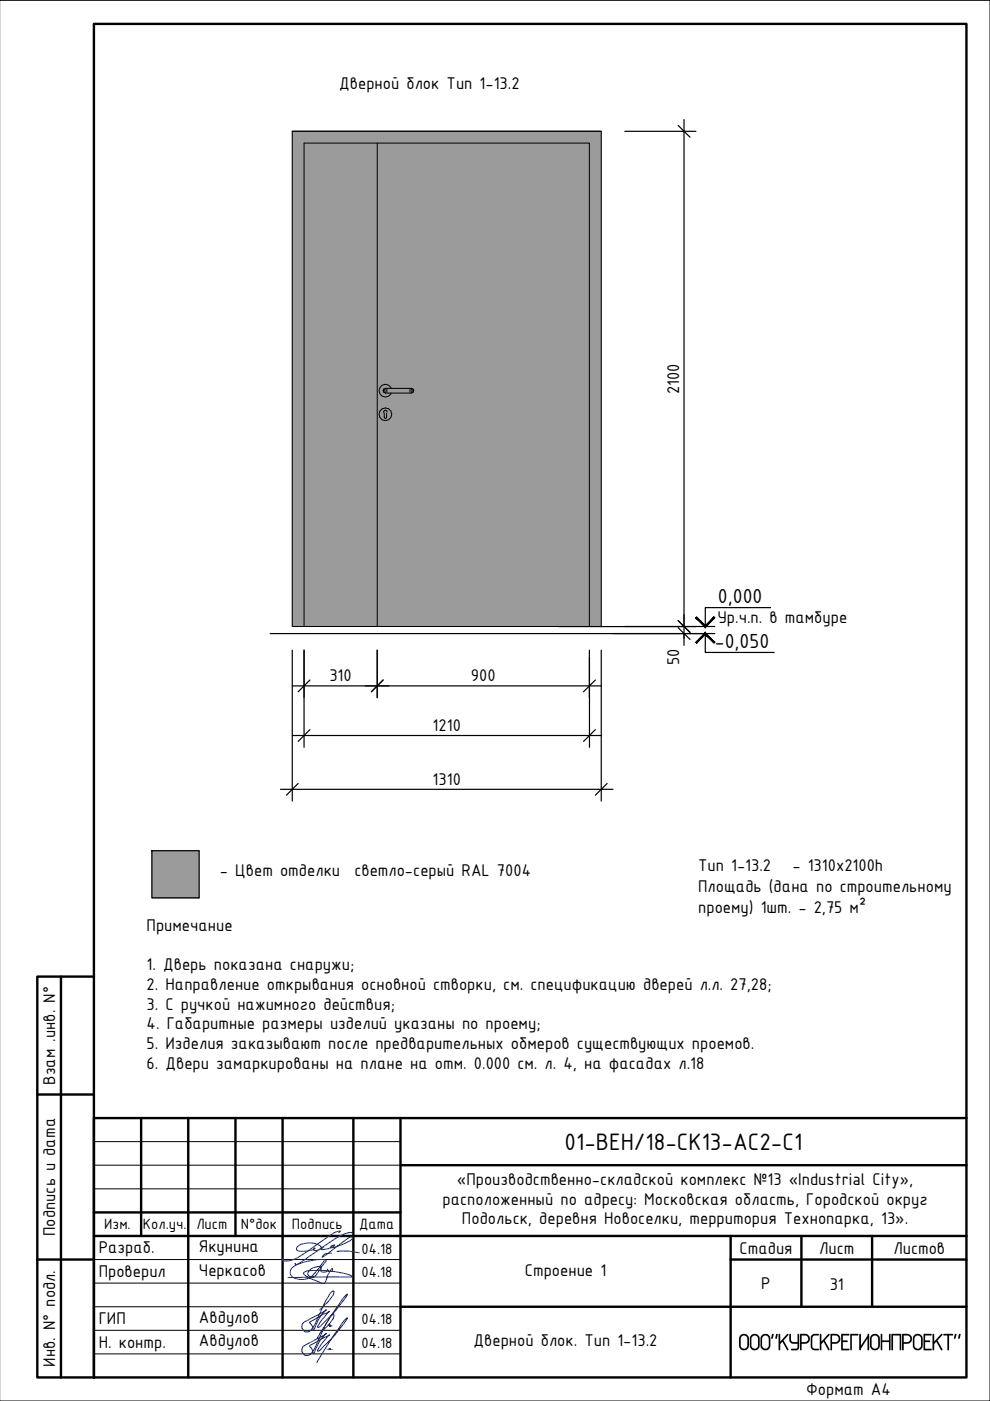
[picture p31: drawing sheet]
<svg xmlns="http://www.w3.org/2000/svg" width="210mm" height="297mm" viewBox="0 0 210 297" stroke-linecap="round" stroke-linejoin="round" font-family="sans-serif">
<defs><g id="words">
<g font-size="5.4">
<text x="119.7" y="243.8">01-ВЕН/18-СК13-АС2-С1</text>
<text x="156.4" y="286.3">ООО&quot;КУРСКРЕГИОНПРОЕКТ&quot;</text>
</g>
<g font-size="4.7">
<text x="152.2" y="127.8">0,000</text>
<text x="151.6" y="137.3">-0,050</text>
</g>
<g font-size="3.9">
<text x="71.9" y="18.9">Дверной блок Тип 1-13.2</text>
<text x="144" y="83.6" transform="rotate(-90 144 83.6)">2100</text>
<text x="152.1" y="132">Ур.ч.п. в тамбуре</text>
<text x="144" y="141.1" transform="rotate(-90 144 141.1)">50</text>
<text x="69.8" y="144.4">310</text>
<text x="99.9" y="144.4">900</text>
<text x="91.7" y="154.9">1210</text>
<text x="91.7" y="166.3">1310</text>
<text x="46.6" y="185.7">- Цвет отделки</text>
<text x="75.1" y="185.7">светло-серый RAL 7004</text>
<text x="148" y="184.7">Тип 1-13.2</text>
<text x="168" y="184.7">- 1310х2100h</text>
<text x="148" y="189.1">Площадь (дана по строительному</text>
<text x="31.1" y="197.4">Примечание</text>
<text x="148" y="193.5">проему) 1шт. - 2,75 м²</text>
<text x="31.1" y="205.7">1. Дверь показана снаружи;</text>
<text x="31.1" y="209.9">2. Направление открывания основной створки, см. спецификацию дверей л.л. 27,28;</text>
<text x="31.1" y="214.1">3. С ручкой нажимного действия;</text>
<text x="31.1" y="218.2">4. Габаритные размеры изделий указаны по проему;</text>
<text x="31.1" y="222.4">5. Изделия заказывают после предварительных обмеров существующих проемов.</text>
<text x="31.1" y="226.6">6. Двери замаркированы на плане на отм. 0.000 см. л. 4, на фасадах л.18</text>
<text x="11.7" y="230" transform="rotate(-90 11.7 230)">Взам .инв. N°</text>
<text x="96.9" y="251.3">«Производственно-складской комплекс №13 «Industrial City»,</text>
<text x="93.8" y="255.4">расположенный по адресу: Московская область, Городской округ</text>
<text x="11.7" y="262.1" transform="rotate(-90 11.7 262.1)">Подпись и дата</text>
<text x="98" y="259.6">Подольск, деревня Новоселки, территория Технопарка, 13».</text>
<text x="20.9" y="265.8">Разраб.</text>
<text x="42.2" y="265.4">Якунина</text>
<text x="156.8" y="265.8">Стадия</text>
<text x="173.7" y="265.8">Лист</text>
<text x="189.4" y="265.8">Листов</text>
<text x="20.9" y="270.8">Проверил</text>
<text x="42.2" y="270.4">Черкасов</text>
<text x="111.3" y="270.4">Строение 1</text>
<text x="161.4" y="273.3">Р</text>
<text x="175.9" y="273.5">31</text>
<text x="20.9" y="280.8">ГИП</text>
<text x="42.2" y="280.4">Авдулов</text>
<text x="20.9" y="285.8">Н. контр.</text>
<text x="42.2" y="285.4">Авдулов</text>
<text x="100.4" y="285.4">Дверной блок. Тип 1-13.2</text>
<text x="11.7" y="289.8" transform="rotate(-90 11.7 289.8)">Инв. N° подл.</text>
<text x="170.9" y="295.8">Формат А4</text>
</g>
<g font-size="3.4">
<text x="22.1" y="260.7">Изм.</text>
<text x="30.3" y="260.7">Кол.уч.</text>
<text x="41.6" y="260.7">Лист</text>
<text x="51.1" y="260.7">N°док</text>
<text x="61.9" y="260.7">Подпись</text>
<text x="76.2" y="260.7">Дата</text>
<text x="76.6" y="265.8">04.18</text>
<text x="76.6" y="270.8">04.18</text>
<text x="76.6" y="280.8">04.18</text>
<text x="76.6" y="285.8">04.18</text>
</g>
</g></defs>
<!-- layer: 0 -->
<g fill="#9b9b9b" stroke="#9b9b9b" stroke-width=".21">
<path d="M62 27.8h65.5z"/>
<path d="M62 27.8h65.5v105z"/>
<path d="M62 132.8h65.5zM62 27.8l65.5 105h-65.5z"/>
</g>
<g fill="#9b9b9b" stroke="#9b9b9b" stroke-width=".21">
<path d="M32.2 180.4h10z"/>
<path d="M32.2 180.4h10v10z"/>
<path d="M32.2 190.4h10zM32.2 180.4l10 10h-10z"/>
</g>
<g fill="none" stroke="#000" stroke-width=".21">
<path d="M62 27.8h65.5v105h-65.5zM62 27.8h65.5M80 30.3v102.5M81.4 82.5l.3-.2h5.5l.4 .2 .1 .3-.1 .4-.4 .1h-5.5l-.3-.1-.2-.4zM81.4 82.5l-.1 .3 .1 .4M81.7 82.5v.7M82.1 82.5v.7M82.1 87.3l-.4-.3-.2 .1v.9a.55 .55 0 0 0 .2 .7 .65 .65 0 0 0 .3-.9v-.2M82.9 82.3a1.34 1.34 0 0 0-2-.5 1.34 1.34 0 0 0 0 2.1 1.34 1.34 0 0 0 2-.6M86.9 82.5v.7M87.3 82.5v.7M87.5 82.5l.1 .3-.1 .4"/>
<path d="M64.5 132.8v-102.5h60.5v102.5"/>
<circle cx="81.7" cy="87.8" r="1.35"/>
</g>
<!-- layer: 0 -->
<g fill="none" stroke="#000" stroke-width=".25">
<path d="M132.5 27.8h15M143.8 26.6l2.5 2.5M145 25.3v111.5M57.3 134.3h92.7M62 137.8v32M64.5 137.8v20.6M80 137.8v10.1M118.4 132.8h29.1M125 137.8v10.1M125 139.3v19.1M127.5 137.8v32M143.8 133.1l2.5 2.5"/>
<path d="M146.3 134.1l-2.5-2.5 2.5 2.5M62 145.4h65.5M62 155.9h65.5M65.7 144.2l-2.5 2.5M65.7 154.7l-2.5 2.5M81.2 144.2l-2.5 2.5M126.2 144.2l-2.5 2.5M126.2 154.7l-2.5 2.5M59.5 167.4h70.5M63.2 166.1l-2.5 2.5M128.7 166.1l-2.5 2.5M32.2 180.4h10v10h-10z"/>
</g>
<g fill="#fff" stroke="#fff" stroke-width=".21">
<path d="M91.7 163.6v3l6-3zM91.7 166.6l6-3v3z"/>
<path d="M69.8 141.7v3l4.8-3zM69.8 144.7l4.8-3v3z"/>
<path d="M99.9 141.7v3l5.2-3zM99.9 144.7l5.2-3v3z"/>
<path d="M141.3 77.1v6.5h3zM141.3 77.1h3v6.5z"/>
<path d="M141.3 137.6v3.5h3zM141.3 137.6h3v3.5z"/>
<path d="M91.7 152.2v3l6-3zM91.7 155.2l6-3v3z"/>
</g>
<!-- layer: OTMETKI -->
<g fill="#000" stroke="#000" stroke-width=".21">
<path d="M147.5 136.2l.2 .2 1.8-2.3zM149.5 134.1v.4l-1.8 1.9zM149.5 134.1v.4l2.1 1.7zM149.5 134.5l2.1 1.7-.2 .2z"/>
<path d="M147.7 130.8l-.2 .2 2 1.6zM147.5 131l2 1.6v.4zM149.5 132.6v.4l1.9-2.2zM151.4 130.8l.2 .2-2.1 2z"/>
</g>
<path d="M147.5 132.8h4M147.5 134.3h4M149.5 134.5v3.8h14.6M163.4 128.8h-13.9v3.9" fill="none" stroke="#000" stroke-width=".25"/>
<!-- layer: FORMAT -->
<g fill="none" stroke="#000" stroke-width=".51">
<path d="M19.9 5.1h185v286.9h-185zM12.9 207.1v84.9M19.9 207.1h-12v84.9h12M7.9 232.1h12M29.9 237.1v25M39.9 237.1v54.9M49.9 237.1v25M59.9 237.1v54.9M74.9 237.1v54.9M84.9 237.1v54.9M204.9 237.1h-185v54.9M19.9 257.1h65"/>
<path d="M84.9 247h120M7.9 267h12M19.9 262.1h185M84.9 277.1h120M154.9 262.1v29.9M154.9 267h50M169.9 262.1v15M184.9 262.1v15"/>
</g>
<path d="M19.9 242h65M19.9 247h65M19.9 252.1h65M19.9 272h65M19.9 277.1h65M19.9 267h65M19.9 282.1h65M19.9 287h65" fill="none" stroke="#000" stroke-width=".21"/>
<g fill="none" stroke="#041e9f" stroke-width=".21">
<path d="M67.8 277.7l1.8-1.7 .9-1.2 .3-1h-.4l-.3 .3-1.2 1.9-2.5 5.4-.9 .9-.7 .1-.3-.1-.5-.8v-.6l.3-.4 4.9-2.8-1.4 1.6-1.3 2.7-.3-.9-.5-.6v-.2l4.2-2.3-.4 .3-1.5 1.9-.7 1.1 .1 .2 .3-.1 3.4-3.4 2.6-3.6-1 .9-1.9 2.8-3.6 5.8M68.6 264.5l-1.6 .6-.5-.1 .3-.4-.1 .2-.4 .2-1.8 .3-1.2-.1-.4-.4 .1-.5 .5-.3 1.8-.5 1.3 .1 .9 .3 .5 .3 .2 .7 1.1-.1 .9-.3 .8-.5h-.4l-.4 .3-.1 .2 .9-.1 2.3-.8 1.1-.7 .4-.6h-.4l-.7 .3-5.4 3.9a1.49 1.49 0 0 1 1.7-.8h.2M68.7 267.3l-1.9 2.5-1.2 1.1-1.4 .4-1.3-.2a1.42 1.42 0 0 1-1.4-1.3 1.42 1.42 0 0 1 1.1-1.5l1.6-.6 1.2-.3a6.2 6.2 0 0 1 3.7-.2l.1 .1-2.1 2.9a.97 .97 0 0 1-1 .5 .97 .97 0 0 1-.8-.8 2.64 2.64 0 0 1 2.8-1.4v.2a.65 .65 0 0 0-.1 .8 .65 .65 0 0 0 .9 .2 .59 .59 0 0 0 .6-.6 .44 .44 0 0 0 .1 .5 .44 .44 0 0 0 .5 0 .34 .34 0 0 0 .4-.2 .34 .34 0 0 0-.1-.4l-1 1.5-.2 .8a.79 .79 0 0 1-.5 .8 .79 .79 0 0 1-.9-.2l-3.1-1.5a.47 .47 0 0 1-.3-.5 .47 .47 0 0 1 .5-.4l4-.1 3.6 .5 1.6 .4 .6 .3-13.6 .3M71.7 265.3l-.2 .1 2.5-.1 2.2 .3M71.8 261.4l.4-.3a1.73 1.73 0 0 0-1.6 .4l-7.5 5.2-1.3 .5-.8 .1h-.9l-.3-.4 .5 .1M74.6 261.4l-.4-.1-.9 .2-1.7 .8-8.2 5.6-.5 .2-.4-.2 .2 .1M67.8 282.7l1.9-1.8 .8-1.1 .3-1h-.3l-.4 .3-1 1.6-2.6 5.6-.8 .9-.5 .2-.6-.1-.6-.8v-.6l.3-.4 4.9-2.8-1.2 1.3-1.5 3-.3-.9-.5-.8 4.2-2.3-1.7 1.9-.9 1.4 .2 .2 .3-.2 3.3-3.3 2.2-2.9 .4-.7-1 .9-1.9 2.8-3.6 5.8"/>
<circle cx="69.9" cy="281" r=".05"/>
<circle cx="69.9" cy="286" r=".05"/>
</g>
<g fill="#041e9f" stroke="#041e9f" stroke-width=".21">
<path d="M69.9 286.1h.1z"/>
<path d="M69.9 286h.1zM69.9 286h.1z"/>
<path d="M69.9 286l.1 .1zM69.9 286l.1 .1zM69.9 286.1h.1z"/>
<path d="M69.9 286.1h.1zM69.9 286.1h.1z"/>
<path d="M69.9 286.1h.1zM69.9 286.1h.1zM69.9 286.1h.1z"/>
<path d="M69.9 286.1h.1zM69.9 286.1h.1z"/>
<path d="M69.9 281h.1zM69.9 281h.1z"/>
<path d="M69.9 281l.1 .1zM69.9 281l.1 .1zM69.9 281.1h.1z"/>
<path d="M69.9 281.1h.1zM69.9 281.1h.1zM69.9 281.1h.1zM69.9 281.1h.1z"/>
<path d="M69.9 281.1h.1zM69.9 281.1h.1z"/>
<path d="M69.9 281.1h.1zM69.9 281.1h.1z"/>
</g>
<!-- layer: 0 -->
<path d="M-.1 .1h210v296.9h-210" fill="none" stroke="#000" stroke-width=".21"/>
<use href="#words"/>
</svg>
